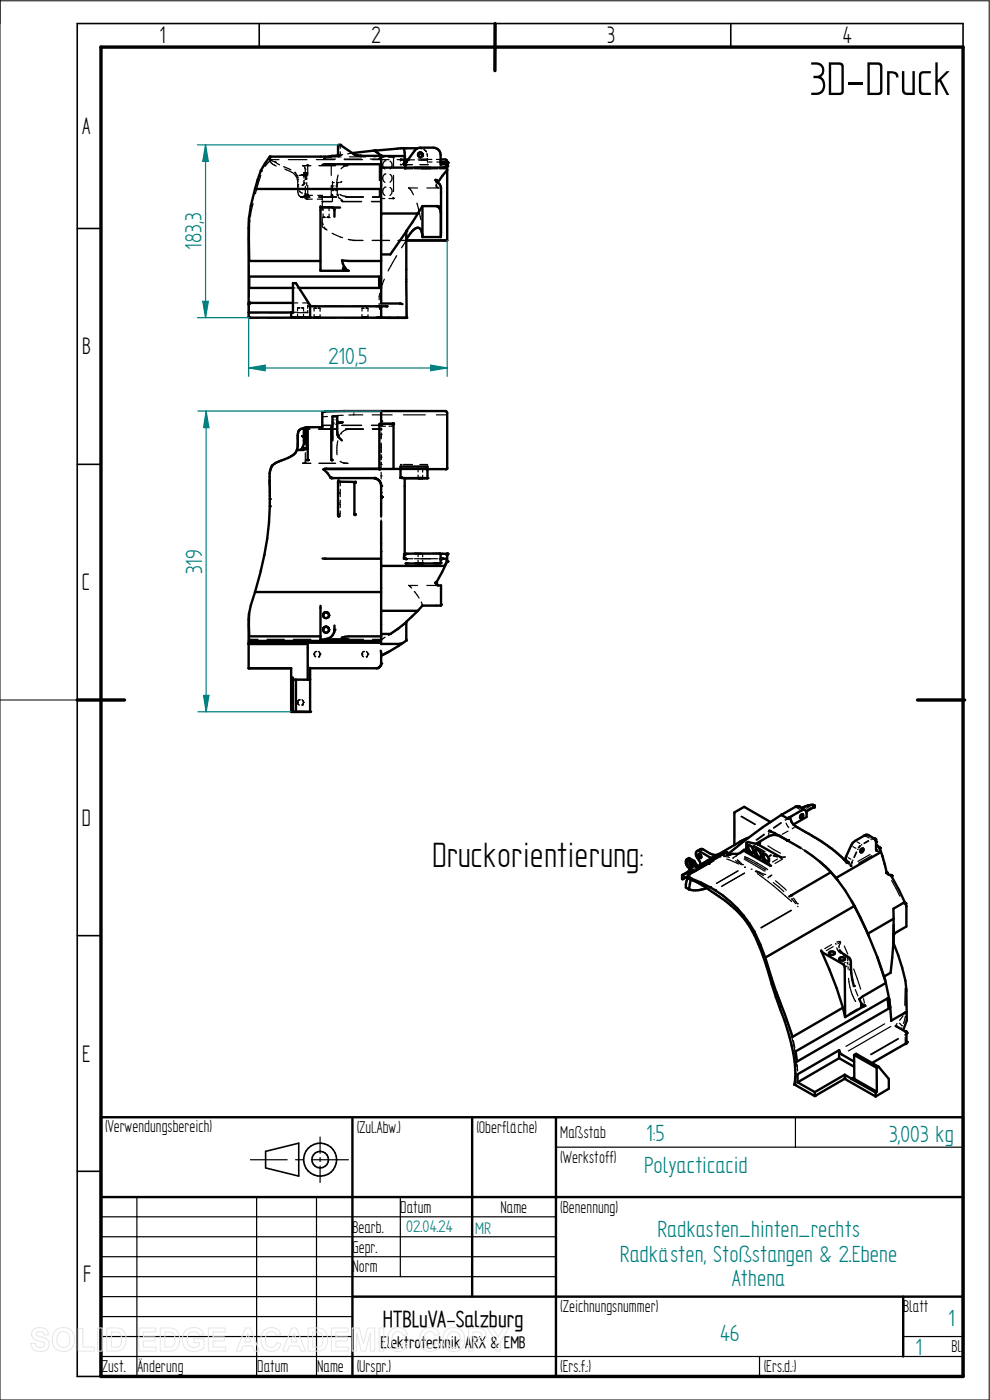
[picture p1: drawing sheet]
<svg xmlns="http://www.w3.org/2000/svg" width="210mm" height="297mm" viewBox="0 0 210 297" stroke-linecap="round" stroke-linejoin="round" font-family="sans-serif">
<defs><g id="words">
<text font-size="11.3" x="171.7" y="20.2">3D-Druck</text>
<text font-size="8.4" x="91.7" y="183.9">Druckorientierung:</text>
<g font-size="5.7">
<text x="33.8" y="9.2">1</text>
<text x="78.8" y="9.2">2</text>
<text x="128.8" y="9.2">3</text>
<text x="178.8" y="9.2">4</text>
<text x="17.4" y="28.4">A</text>
<text x="17.4" y="75.2">B</text>
<text x="17.4" y="125.2">C</text>
<text x="17.4" y="175.2">D</text>
<text x="17.4" y="225.2">E</text>
<text x="17.6" y="271.9">F</text>
</g>
<g font-size="5.6" fill="#008080">
<text x="42.8" y="53" transform="rotate(-90 42.8 53)">183,3</text>
<text x="69.7" y="77.2">210,5</text>
<text x="42.9" y="121.8" transform="rotate(-90 42.9 121.8)">319</text>
<text x="137.1" y="242">1:5</text>
<text x="188.6" y="242.2">3,003 kg</text>
<text x="136.7" y="248.8">Polyacticacid</text>
<text x="139.4" y="262.4">Radkasten_hinten_rechts</text>
<text x="131.5" y="267.6">Radkästen, Stoßstangen &amp; 2.Ebene</text>
<text x="155.3" y="272.9">Athena</text>
<text x="201.2" y="281.3">1</text>
<text x="152.7" y="284.6">46</text>
<text x="194.2" y="287.4">1</text>
</g>
<text font-size="5.5" x="81.2" y="281.5">HTBLuVA-Salzburg</text>
<g font-size="4.1">
<text x="22.3" y="240.2">(Verwendungsbereich)</text>
<text x="75.7" y="240.4">(Zul.Abw.)</text>
<text x="101.1" y="240.4">(Oberfläche)</text>
<text x="118.8" y="241.4">Maßstab</text>
<text x="118.8" y="246.7">(Werkstoff)</text>
<text x="84.9" y="257.3">Datum</text>
<text x="106.2" y="257.3">Name</text>
<text x="118.8" y="257.3">(Benennung)</text>
<text x="74.8" y="261.5">Bearb.</text>
<text x="74.8" y="265.7">Gepr.</text>
<text x="74.8" y="270">Norm</text>
<text x="118.8" y="278.4">(Zeichnungsnummer)</text>
<text x="191.6" y="278.4">Blatt</text>
<text x="201.8" y="286.9">Bl.</text>
<text x="21.6" y="291.1">Zust.</text>
<text x="29.2" y="291.1">Änderung</text>
<text x="54.6" y="291.1">Datum</text>
<text x="67.3" y="291.1">Name</text>
<text x="75.7" y="291.1">(Urspr.)</text>
<text x="118.8" y="291.1">(Ers.f.:)</text>
<text x="162" y="291.1">(Ers.d.:)</text>
</g>
<g font-size="4" fill="#008080">
<text x="86.2" y="261.5">02.04.24</text>
<text x="100.8" y="261.7">MR</text>
</g>
<text font-size="4" x="80.7" y="286">Elektrotechnik ARX &amp; EMB</text>
</g></defs>
<path d="M0 0v297h209.8v-296.8h-209.8M0 148.5h16.4" fill="none" stroke="#000" stroke-width=".21"/>
<g fill="none" stroke="#000" stroke-width=".34">
<path d="M55 5v5M105 5v5M155 5v5M204.3 10v-5h-187.9v287h5M16.4 48.5h5M16.4 98.5h5M16.4 148.5h5M16.4 198.5h5M16.4 248.5h5M56.3 244.3l7.1-1.8v7l-7.1-1.7z"/>
<circle cx="67.9" cy="246" r="3.5"/>
<circle cx="67.9" cy="246" r="1.76"/>
</g>
<path d="M21.4 10h182.9v282h-182.9zM105 5v10M16.4 148.5h10M194.6 148.5h10" fill="none" stroke="#000" stroke-width=".72"/>
<g fill="none" stroke="#000" stroke-width=".51">
<path d="M55.3 36.2l-1.2 3.9M71.7 33.1l-2.1 .1h-12.4l-1.9 3M71.8 33l-.8 .1M72.2 30.7l-.5 .2v2.2h.1M72.2 30.8l3.2 2.1M75.2 32.8l1.3 .3M75.5 32.9l1 .2h4.4M79.6 32l1.2 1M80.9 33.1v31.3h3.9l.6 .1M80.9 35.6h13.4M80.9 34.8h-12l-.5 .2M80.9 33.1h4.8l.2 .2"/>
<path d="M85.7 31.5l.2 .8v2.2M85.7 34.5v.2M85.9 33.9h.6M86.1 34.7l-.4 .1M86.2 34.4l-.4 .1M88.5 31.5h-3.5l-10.2 1M88.8 32.6l.5-.2 .4 .5M88.8 32.6l.2-.1-.3 .4zM89 32.5h.3l.4 .4-.4-.4M92.4 38.1l.1 .2M92.5 38.4l.1 .2a1.56 1.56 0 0 1 1 1.3l-.1 10.4M93.5 33.8h1l.4 .4v16.8h-8.7"/>
<path d="M93.5 34.5l.4 .3h.8M93.5 34.1l.1 .3M93.5 35v-2.1a1.55 1.55 0 0 0-1.6-1.6h-2.7l-.9 .3a9.6 9.6 0 0 0-2.3 3.5M93.6 34.4h1.1M93.6 34.4l1.1 .1M94.7 35l.1 .1M94.8 35.1l-.4 .4M94.8 35.1l.1 .2M94.9 36.1l-2 2.6M52.8 46.2l.1 9.2h15.1M52.8 46.2l-.1 21.1 .2 .1M54.1 40.1h26.8"/>
<path d="M54.1 40.1l-.9 3.5-.4 2.6M68 43.8v13.6h6M68 44h2.6l.4 .6v1.4M70.5 44h1.6M73 56.5v.3M73 56.5l-.3 .6M73 56.9l.2 .2M73.3 57.2l.5 .2M80.9 54h1.9l3.4-4.9 .1 18.3h-5.5v-2.4M80.9 45.3h7.7M80.9 55.4l-8.3-.2 .4 1.3M89.6 43.7v6.6h3.9"/>
<path d="M89.6 43.7h3M89.6 43.7l-3.4 5.3M89.6 49.9a1.53 1.53 0 0 0-.9-1.6l-.5 .1-.5 .4-1.5 2M92.8 43.8h.1M93 43.9l.3 .5 .2 .6v5.3M52.7 66.3h9.4v-6.2h.7l3 4.7v2.5h-4v-1M52.7 67.3l.1 .1M52.8 64.5l-.1 .1M52.9 67.4h33.3M52.9 64.3h9.2M62.1 61.1h-9.2v-2.4h27.5v2.4h-17M65.8 65h16.2"/>
<path d="M79.9 67.4h.9M63 95.5l.2-.8v-2.4l.1-.8a1.81 1.81 0 0 1 1.8-.9h3.3v-3.1l.6-.2 25.5-.1 .4 .4-.1 11.9h-4.1M63 95.5a3.5 3.5 0 0 1-2.5 1.9 4.6 4.6 0 0 0-2.9 1.6l-.4 1.5v6.9M64 95.3l-.3 .2M64.7 95.3l-.4 .2h-1.3M65 95.1h-.8l.3-.9v-2.8h.6v3.7M65.2 97.6l-.1 .1M65.2 90.6l.1 7M68.7 99.6l1.4 1.7M69.3 99.5h21.3M70.3 97.6l.2 .1M70.5 90.4l-.2 .4v6.8"/>
<path d="M71.6 92.2l-.1-3.9h-1v5.1M71.6 92.3l.1 .1M71.7 92.4l.8 1M72.3 89.6l-.5 .1M80.3 99.4l-11.5 .1M80.5 99.4v-9.4l2.9-.1 .1 .1v9.5M80.9 87.2v2.7M85 99.4l5.7 .1M90.6 99.5l.1 .1M57.2 107.4a68.3 68.3 0 0 1-3.1 18.2M68.4 118.5h12.5M70.2 101.4h9.1l.5 .1 .8 .6"/>
<path d="M71.8 109.5v.1M71.8 101.9l-.1 .3v7.1M75 102.2h-3.2l-.1 .1M75.2 102.4v6.7M75.2 109.2l.2 .1M75.4 102.2l-.1 .1M79.5 101.3v.2M79.6 101.5a1.54 1.54 0 0 1 1.3 1.5l-.1-.5M80.9 103.1v6.4M80.9 110.6v25.4M85 101.3v-2.3h5.7v2.5l-5.6-.1M85.7 117.7v.8l.3 .1"/>
<path d="M85.9 101.4v16.1l7.5-.1M86.5 119.5h-.4h7.3M88.1 119.5h1.5M91.9 119.5h1.5M93.5 119.4l-.1-1.9h1.5v1.6l-2.4 4.5 .1 .5M93.9 118.5h.8l.1 .7-.5 .9h-13.4M52.7 136.6h12.6v7.6M52.8 130.2l-.1 11.6h9.1v9.2h.3M52.8 130.2l.1 4.8h15.1M52.8 136.1v.1M52.9 136h27.5v.4h-27.5M54.1 125.6h26.8"/>
<path d="M54.1 125.6l-.9 2.8-.4 1.8M68 128.5v7.2h5.2M68.6 133.3l-.1 .3M68.6 133.3a.66 .66 0 0 1 1.1 0M68.6 133.3a.64 .64 0 0 0 .6 .9 .64 .64 0 0 0 .5-.9M68.6 133.3a.62 .62 0 0 1 .6-.4 .62 .62 0 0 1 .5 .4M68.6 130.2l-.1 .4M68.6 130.2a.62 .62 0 0 1 .6-.3 .62 .62 0 0 1 .5 .3M68.6 130.2a.63 .63 0 0 0 .6 .9 .63 .63 0 0 0 .5-.9M69.7 133.3l.1 .3M69.7 130.2l.1 .4M71 132.7v1.3"/>
<path d="M71 133.6a2.03 2.03 0 0 1-2 2M72.8 135.5l.2 .1-.3 .1M73.3 135.7h.7M80.8 138l.1 2.8-.1 .4-.2 .3M80.9 136.4v.2h3.9l.6-.2M80.9 129.6h7.7M80.9 135h-6.9l-1.4 .3M86.2 132l-3.4 2.5h-1.9M88.6 129.6l-2.4 2.3 .1 3.9-3.6 2.3-1.8 1 1.5-.8M92.4 123.6l.2 .5M92.6 124.1l1 .1-.1 4.3h-3.9l-1 1.1M61.8 143.8h.3v7.2h.7"/>
<path d="M61.8 151h4M62.1 144.2h3.7M62.8 144.2v6.8M65.8 141.7v9.3h-3M80.6 141.5l-.7 .3h-14.1M80.8 141.1l-.2 .4M158.6 179.4a1.14 1.14 0 0 1 1.1 1.6l-.2 .1a1.21 1.21 0 0 1-.9-1.7zM158.6 178.6l-.3 .3v1.6M158.7 178.6l2.1 .5 .2-.1M158.7 177.7l-1.4 .7-5 2.9M158.8 179.3a1.33 1.33 0 0 0 1 1.7M160.8 179.2l5 2.8"/>
<path d="M163.2 176.2l2.1 1.1M163.5 174.4l-5.6-3.2-2.1 1.1v7M165.3 177.3l1.7 1M165.3 177.3a2.6 2.6 0 0 0-2.2 .1l-2.7 1.6M165.4 177.3l1.6 1M165.8 172.9l1.2 .7M167 178.3l2.9 1.6M167.2 173.5l3.2-1.7a.67 .67 0 0 1 .7 .8v.7l-2.8 1.6M167.6 173.4l.3 1 .4 .5M168.3 174.9l.6 .5M168.7 171.2a87.6 87.6 0 0 0-14.3 10M168.9 175.3a44.9 44.9 0 0 1 10.2 7.1"/>
<path d="M169.4 171.1l-.7 .1M169.5 171.1l1.3 .8M169.8 173l.3-.2h.2a.55 .55 0 0 1-.5 .8l-.1-.2zM172.5 170.8l-1.1 .1-1.4 .5M172.6 171.3l-1.5 .9M172.6 170.9v.3M184.1 177.1l-.7 .1a5.6 5.6 0 0 0-3.9 4.5l-.4 .7M184.1 177.2l1.5 .8M185.6 178.1h.1M185.7 178.2l.1 .4M185.8 179.5l.2-.1 .6 .4 .2 1-9.5 5.5 .4 .4M185.8 179.1l.8 .8 1.5 5.3"/>
<path d="M185.8 178.6l.1 1.8M144.7 185.7v.8M145.3 186.2l-.6 .3M145.7 182.3a1.44 1.44 0 0 0 .6 2M145.7 182.3l.4-.3 1.1 .6 .5 .7 .6 .4M145.7 182.3h.1a2.08 2.08 0 0 1 1.4 1.2l.5 .6M145.9 182.6a1 1 0 0 1 .9 1.5 1 1 0 0 1-.9-1.5zM145.9 186.1l-.4 1.5v.7a4.9 4.9 0 0 0 4.4 .1M146 186.1l-.8 .1M146 186.4l.5 .2M146 185.9l-1.3 .5M146 185l-.5 .2"/>
<path d="M146 186l.8 .4M146 184.9l-1.1 .6M146.2 184.7v.1M146.3 184.4h.1M146.4 182.8a.67 .67 0 0 0 .5 .7v.1a.58 .58 0 0 1-.6-.8h.2M146.5 186.6l.3 .1M146.6 186.6l-.4 2M146.8 186.7a21.9 21.9 0 0 1 5 3 20.9 20.9 0 0 1 9.4 11.4l4.3 13.1a38.6 38.6 0 0 1 3.2 14.3l-.2 1.5 4.3 2.5 6.4-3.6M146.8 186.4v.3M146.8 186.4l3.8 1.8M147.3 184.9l-2.5 .7M147.9 180.6a1.2 1.2 0 0 0 .3 1.7l.4 .8v.4"/>
<path d="M147.9 180.6h.6l2.2 1.3 .5 .1-1.1 .5M147.9 180.6l.9-.5a7 7 0 0 0 2.9 1.3l.9-.2M147.9 184.3l-.1 .3M148.2 181.2l.1-.1a.58 .58 0 0 1 .4 .9 .58 .58 0 0 1-.5-.8zM148.2 183.7l2.6-1.5 3.3-1.4-3.8 2.2-1.8 .7M148.3 183.7h.2M148.4 184l-.1 .3M148.5 183.7l-.6 .4M150.2 183.2l-4.2 2.4v.7M150.6 188.2a24.8 24.8 0 0 1 11.7 15M154.4 181.2l-.1 .1M158.1 180.6l5.5 3.1"/>
<path d="M158.3 180.2l-1.8 .9h-1.1l-1.1 .3M160.2 180.3a1.18 1.18 0 0 1 1.2 1.6l-.2 .2a1.26 1.26 0 0 1-1-1.8zM160.4 180.2a1.37 1.37 0 0 0 1 1.7M161.9 181.2a1.11 1.11 0 0 1 1 .6 1.11 1.11 0 0 1-.1 1.2 1.24 1.24 0 0 1-.9-1.8zM162.1 181.1a1.35 1.35 0 0 0 .9 1.7M170.7 180.4l3.2 2.4M173.9 182.8l1.8 1.6 1.6 1.8M173.9 182.8l2.4 2.2M176.3 185l-8.9 5.2M176.3 185l1.4 1.7M177.7 186.7l1.6 2.2 1.4 2.4M179.2 182.5l.5 .6 .3-.3"/>
<path d="M180.7 191.3l3.4 6.8M180.7 191.3l.6 .9M181.3 192.2l2.9 6.1M181.3 192.2l-19 11M182.7 180.1l.4-.1a.51 .51 0 0 1 0 .6 .51 .51 0 0 1-.6 .2v-.5zM184.1 198.1l.1 .2M184.2 198.4l1.9 4.7M188 185.1l.8 .5M189.1 185.9l3.1 6M189.6 194.9l-5.5 3.2M189.6 194.9l-.1 5.2M189.6 197.4l-.1 2.7"/>
<path d="M191.6 191.6l-2.1 1.2 .1 2.1M191.9 191.6h.1M192.1 191.7l.2 .5v4.4l-2.7 1.5M162.3 203.2l2.4 7.3M164.7 210.5l3.4 9.5 10.7-6.2M164.7 210.5l.8 2.3M175.9 202.1a.76 .76 0 0 1 1.2 .1 .76 .76 0 0 1-1.2 0zM178.1 203.3a.76 .76 0 0 1 1.2 .2 .76 .76 0 0 1-1.3 0zM178.1 201.6l.5 .5 .6 .5a1.98 1.98 0 0 1 1.3 2.5l.3 2.8 .3 1.3M178.8 213.8l-1.3-4.1-3.3-8 .3 .4 4.3 2.4 .4 .4 .1 10.9M178.8 213.8l.5 2M182.8 212.9v.2"/>
<path d="M182.8 212.9l-.1 .7M182.9 213.3v.1M183 213.4h.1M183.4 213.4h-.2M183.4 213.4l-4.1 2.4M186.1 203.1l1.4 4.1M186.1 203.1l1.7 4.9M187.5 207.2l.3 .8M187.8 208l.1 .5M187.9 208.5a39.9 39.9 0 0 1 1.2 8l3-1.7M187.9 208.5l-4.9 2.9-.7 .6 .5 .9M189.5 200l-.6 6.4-1.4 .8"/>
<path d="M189.5 200a31.1 31.1 0 0 1 2.9 16.5l-.8 2.1M190 217.7l2 1.1M192 218.8l.1 .1M192.2 219l.1 .1M192.3 219.2v1.8M21.4 237h182.9v55h-182.9zM74.8 237v55M100.2 237v38.1M117.9 237v55M168.8 223.1l19.5-11.3 .3 2.2-19.5 11.2zM169.2 229.6l3.6 2.1M172.8 231.7v.8"/>
<path d="M178 222.8l-8.8 5.1v1.7M178 222.8l.3 .7 2.9 1.7M178 222.8v1.7M178 224.5l-8.8 5.1M178 224.5l3.2 1.8M179.2 228.9l6.6 3.7M179.2 228v.8M179.2 228l-6.4 3.7M181.2 223.8v5l-.3-.1-.3 .2-1.4-.9M181.2 223.8l.4-.2 4.8 2.7M181.2 223.8l4.8 2.7M185.8 231.8v.8"/>
<path d="M186 226.5v5.1M186 231.6l-5.1-2.9-.3 .2 5.2 2.9M186 231.6l-.2 .2M186.4 226.3l2.2 2.6v2.1l-2.8 1.6M186.4 226.3l-.4 .2M192 221.5l-7 4M192.2 221.4h-.1M192.2 221.2v.1M192.3 221.1v.1M21.4 254h182.9M74.8 275.1h129.5M191.6 275.1v12.7"/>
<circle cx="89.2" cy="32.8" r=".48"/>
</g>
<g fill="none" stroke="#000" stroke-width=".25">
<path d="M55.3 37.2l-1.1 3.9M57.2 34h.1M57.2 33.9h.1M57.2 33.4h.1M57.2 33.5h.1M57.2 33.6h.1M57.2 33.7h.1M57.2 33.9h2M57.2 33.7a1.72 1.72 0 0 0 1.4 1.5M57.2 34.2l-1 1.1M57.2 33.7l.1 .1M57.2 34.1h.1"/>
<path d="M57.2 34.2h.1M57.2 33.2h.1M57.2 33.3h.1M57.2 33.3v.2M57.2 33.8v.3M57.4 34l.2 .1M57.7 34.2h.2M58 34.2l.2 .1M58.2 34.3h.1M58.3 34.4h.1M58.5 34.5l.8 .5M60.2 35.3l1.5 .7"/>
<path d="M60.4 35.9a3.4 3.4 0 0 1 2.7 2.1v.2M61.2 33.9h3.9M62.5 36.6h.1M62.5 36.6l.5 .6M63 37.2h.2M63 37.2l.1 .3M63.1 37.6h.1M63.2 39.2h.1M63.2 38h.1M63.2 39.5h.1M63.2 39.5v.5M63.2 38v.7"/>
<path d="M63.2 38.9v.1M63.2 39.2v.4M63.2 40v.6a1.41 1.41 0 0 0 .6 1.2M63.5 37.2h.4M63.8 37.2h-.1M64 37.1h.1M64 37.1h-.1M64.1 37h.1M64.1 39.3h.1M64.2 35.1h1.8M64.2 39.3h-.1M64.2 37.2h.2"/>
<path d="M64.2 37v.1M64.2 37.2h.1M64.3 35.1h.1M64.3 37.2h.1M64.3 39.2h.1M64.3 37.3h.1M64.3 39.1v.1M64.3 39.1h.1M64.4 35.2h.1M64.4 39h.1M64.4 37.3h.1M64.4 37.3h.2"/>
<path d="M64.5 37.3h.1M64.5 38.8h.1M64.5 38.9h.1M64.5 36.7h.1M64.5 36.8h.1M64.5 36.8v.2h-.4M64.5 37.2v.6M64.5 38.3v.5M64.5 36.6h.1M64.5 36.7l.1 .1M64.6 38.3l-.1 .1M64.6 35.4l.1 .5"/>
<path d="M64.6 37h.4M64.7 37.1h.1M64.7 37.1h-.1M64.7 35.9h.1M64.8 37h.1M64.8 36.2v1.7M64.8 39.5v1.7M64.9 37h.1M64.9 38h.1M64.9 37.3h.2v.8M64.9 36.6h.2M64.9 37v.3"/>
<path d="M64.9 37.7v.3M64.9 38l-.2 .1M65 37h.1M65 38h.1M65.1 36.8h.1M65.1 36.7h.1M65.1 36.6h.1M65.1 37h.1M65.1 37v.2M65.1 38.7v.7M65.1 34.9h.1M65.2 35h.1"/>
<path d="M65.2 35.1h.1M65.3 35.2h.1M65.3 35.2v2M65.3 39.3v2.1M67.1 33.9h3.9M67.6 35.1h3.6M68.7 33.7h.1M68.7 33.7h.2M69.1 33.7h2.1M69.2 33.5l-.5 .2M70.1 33.3l-.4 .1M70.1 33.3h.2"/>
<path d="M70.3 35.1h.1M70.3 35.2v2M70.3 39.3v2.1M70.3 35h.1M70.4 33.2l-.3 .1M70.5 34.9h-.1M70.5 38.5v1.3M70.5 33.3h1.8M70.5 38.7h.4M70.5 39.5h.4M71 33.1h-.3M71.2 39.5h.3"/>
<path d="M71.4 38.7h.5M71.5 38.7v.8M71.7 33.2h.1M71.7 37.1l-.2 1.6v1.2M71.7 33.1v.1M71.7 32.9h.1M71.7 30.9h.2M71.8 33.2h.1M72 32.9h.2M72.1 30.9h.1v.6M72.2 32.9h.1M72.2 32.2v.7"/>
<path d="M72.2 38.7h.1M72.2 38.7h-.1M72.5 38.5l-.1 .1M72.7 32.8l-.9 .2M72.9 35.1h.9M73 33.9h3.9M73 33.7h3.7M73.6 35.1h.1M73.6 35.1l-.7 .2-.6 .5M74.1 33.3h3.5M74.8 32.5l-1.1 .1M75.2 32.8v.1"/>
<path d="M75.2 32.9h.2M75.2 32.9h.1M75.2 32.8h.1M75.3 32.9h.1M75.4 33.1h.1M75.7 33l.5 .1M76.5 33.2h.2M78.5 33.7h1.8M79 33.9h3.5M79.8 33.2l-.5 .1M80.4 33.7h.1M80.4 33.6h.1"/>
<path d="M80.5 33.5h.1M80.5 33.6h.1M80.5 34.9v3.4M80.5 33.4h.1M80.6 33.4h.8M80.8 33.1h.1M80.9 33.1h.1M80.9 33.1v.3M80.9 33.6v.2M80.9 33.1l-.5 .1M80.9 33.1h1.1M81.7 34.1h.1"/>
<path d="M81.7 36.9h.1M81.7 39.7h.1M81.7 34.1a1.02 1.02 0 0 0 0 1.8M81.7 36.9a1.05 1.05 0 0 0 0 1.8M81.7 39.7a1.05 1.05 0 0 0 0 1.8M82.4 33.4h1M82.7 34.2a.93 .93 0 0 1 0 1.6M82.7 37a.96 .96 0 0 1 0 1.7M82.7 39.8a.96 .96 0 0 1 0 1.6M83.2 33.1h1.5M83.4 33.4h.1M83.5 33.5v1.9"/>
<path d="M83.5 37.2v3.4M84.2 33.9h1.7M85 33.9h.1M85 33.8h.1M85 34.9h.1M85 34h.1M85 31.5h.1M85 34.9h.2M85 33.8v.3M85 34.8v.1M85 34h1.9M85 33.7h1.8"/>
<path d="M85.2 33.1h.5M85.6 34.9h1.9M85.7 33.1h.1M85.8 34.5h.1M85.8 33.1h.1M85.8 33.2h.1M85.9 35.8h.1M85.9 35.4h.1M85.9 35.6h.1M85.9 34.5h.1M85.9 34.6h.1M85.9 33.3h.1"/>
<path d="M85.9 35.8h1.7M85.9 34.6v.4M85.9 35.2v.2M85.9 35.7v.1M85.9 35.4h.2M86 35v.1M86.1 34.6v.2M86.2 34.4v.1M86.2 34.4h.1M86.3 34.3l-.1 .1M86.4 31.5l-1.4 .1M86.4 34v.1"/>
<path d="M86.5 33.9h1.4M86.7 39.9h1.9M86.7 39.9l.6 .7 .4 .7M87.8 31.5h1.7M87.9 35.8h4.9M87.9 35.4h3.5M88.1 31.8l-.1 .2M88.5 31.5h.2M88.7 32.9h.1M88.7 33h.1M88.7 32.9l.1 .2M88.7 32.9v.1"/>
<path d="M88.7 33l.1 .2M88.7 31.4l-.4 .2M88.7 33.7h2M88.8 34h1.9M88.9 31.5h.6M89 33.4h.2M89 33.4l.2 .1M89 33.3h.1M89.1 34.9h1.6M89.2 31.3l-.2 .1M89.3 33.9h1.4M89.4 33.2l-.4 .1"/>
<path d="M89.5 33.4h-.3M89.6 33.1h.1M89.6 33.2h.1M89.6 33.1l.1-.2-.1 .3M89.7 32.9h.1M89.7 33h.1M89.7 32.9l-.1 .2M89.9 31.7h.1M90 31.7v.1M90 31.7l.5 .6M90.6 32.6l.1 .6M90.7 34.9h.1"/>
<path d="M90.7 33.6v.4M90.7 34.2v.2h1M90.7 34.8v.1M90.7 33.8h.9M91.9 31.3l.5 .1M92.5 38.3h.1M92.5 38.5v.3M92.5 38.4h.1M92.5 38.5h.1M92.5 39.5h.1M92.5 39.7v.2h-1.9M92.5 39.1v.4"/>
<path d="M92.6 39.6v.1M92.6 33.8h.9M92.6 39.7h.1M92.6 39.1l-.1 .2M92.7 39.8h.1M92.7 34.4h.9M92.8 31.6l.5 .5M92.8 39.9h.3M92.9 39.9h.1M92.9 38.7l-.1 .2M93.2 35.8h1.7M93.2 35.4h1.7"/>
<path d="M93.3 39.9h.3M93.4 32.5l.1 .4M52.7 52.3h.2M52.8 49.2l-.1 .8M52.9 47.5v1.2M52.9 49.8v1.6M52.9 51.9v.9M52.9 53.3v1.6M52.9 56.3v2.5M52.9 47.5l-.1 .9M53 46.8l-.1 .7M53.7 43.1l-.6 2.8"/>
<path d="M63.4 40.5l.8 .5M63.8 41.8h.1M63.8 41.8h1.9M63.9 41.8h1.8M63.9 41.8l.3 .2M64.2 41.7h.1M64.4 41.7h-.1M64.5 41.6h.1M64.6 41.6h.1M64.6 41.5h.1M64.7 41.4h.1M64.7 41.1h.1"/>
<path d="M64.7 41.1l.4 .1v.3M64.7 42.1l.4 .1M64.8 41.2h.1M65.1 42.2h.1M65.1 41.9v.3M65.1 41.3h.1M65.2 41.4h.1M65.2 41.3h.1M65.2 42.2h.1M65.2 41.4h1.1M65.2 42.2h1.1M67.3 42.2h1.1"/>
<path d="M67.4 41.4h1v.3M67.6 41.8h3.8M68 44h1.8M68.4 42.8h.1M68.4 47.2l.2 .5M68.4 42.8h2M68.4 46.4v1.7l1 .7M68.4 42v.4M68.4 42.6v1.9M68.5 46.1h.1M68.5 46.1h.5M68.5 45.4v.7"/>
<path d="M68.6 46.1h.4M68.8 48.2l.2 .4M69 44h-.5v.7M69 48.6h.1M69.4 44h.4v.7M69.5 46.1h.1M69.5 44h.1M69.5 46.1h.3M69.7 46.1h.1M69.8 46.1h.1M69.8 45.4v.7h-.4M70.3 41.4h.1"/>
<path d="M70.4 41.5h.1M70.4 44h.1M70.4 49.5l2.3 .9M70.5 41.2v1.4M70.5 40.4h.3M70.7 44.1h.1M70.7 44.1l.1 .1M70.8 44h1.3M70.9 44.3h.1M71 44.4h.1M71.2 40.4h.3l.1 1M71.5 41.2h.1"/>
<path d="M71.6 41.4h.1M71.6 41.5h.1M71.8 41.7l.3 .4M72.1 42.1h.1M72.1 41.2l.7 .4 .7 .1M72.3 42.4h.1M72.3 42.5h.1M72.4 42.5h.1M72.5 42.5h.1M72.5 42.8h4.2M73.3 41.8h3.7M73.3 41.8h3.8"/>
<path d="M73.7 41.7h.1M73.9 50.8l1.2 .2h1.9M74.2 50.8l.2 .1M74.8 51h.3M75.1 51h.1M78.8 42.8h2.1M79 51h3.6M79 41.8h1.9M80.5 40.1v1.7M80.9 42.1h.7M81.5 59.2l-.8 2.4M82.5 42.1h.8"/>
<path d="M83.3 42.1h.1M83.4 42.1h.1M83.9 52.4l-1.1 1.6M84.2 54.2l-1.9 3.3M84.5 51h1.7l-1 1.6M86.2 49.2l-1.2 1.6M86.2 59.8v2.5M88.4 43.1l.9 3.5M89.5 48.5l.1 1.8M52.7 66.3h2.1M52.8 67.4h.1M52.8 67.4h1.9"/>
<path d="M52.9 60.2v2.7M52.9 64.3v2M52.9 66.9v.5M56.5 67.4h3.8M56.9 66.3h4.1M61.8 66.3h.1M62 67.4h4M62 66.3h.1M62.1 66.3h.1M62.1 61.1h.5M62.1 64.3h1.1M62.1 66.3h1.1"/>
<path d="M62.1 60.2h.3M62.6 60.2h.2M62.8 60.2l1 1.5M62.8 60.1v.1M63 61.1h.4M63.1 66.6v.7M63.5 65.3h.1M63.5 65.3h-.4v.6M64 65.3h.4v.7M64.2 64.3h1.1v.1M64.3 66.3h1M64.4 66.7v.6"/>
<path d="M64.8 63.3l1 1.5M65.3 65h1.8M65.3 64.7v.7M65.3 65.9v.4h-2.1M65.3 64.9h.1M65.7 64.9h.1M66.6 66.7v.7M67 65.4h.1M67 65.4h-.3M67.1 65.4h-.5v.6M67.5 65.4h.3M67.5 65.4h.4v.6"/>
<path d="M67.6 67.4h3.9M67.9 66.8v.6M69 65h3.7M73.1 67.4h4M74.6 65h3.6M76.8 66.7v.7M77.2 65.4h-.3M77.2 65.4h-.4v.6M77.6 65.4h.4M77.7 65.4h.1M77.7 65.4h.4v.6M78.1 66.8v.6"/>
<path d="M78.6 67.4h2.3M80.1 65h1.9M80.4 67.4h.1M80.4 64.4l.2 1.3M80.6 62.2l-.2 1.4M80.7 66.3l.2 .5M80.8 65h.1M80.9 67.4h.1M80.9 65.1h.1M80.9 67.3v.1M86.2 64.9v2.5M63.8 91.1h1.9"/>
<path d="M63.9 91h1.8M64.2 91.1h.1M64.2 98.3h1.8M64.3 98.3h.1M64.3 91.1l.2 .2M64.3 92.6h.3M64.4 98.3h.1M64.5 91.7l.1 .2M64.5 91.4h.1M64.6 93.3l-.1 .1M64.6 98.2h.1M64.6 98.2h-.1"/>
<path d="M64.6 98.1h.1M64.6 91.7h.1M64.6 91.7l.1 .3M64.7 98.1h.1M64.7 92.1h.1M64.8 92.4h.1M64.8 92.4v1.9M64.8 96.1v1.8M64.8 92l.1 .1M64.8 92.6h.3M64.9 93h.1M64.9 92.1v.3"/>
<path d="M64.9 92.8v.2M64.9 92.1h.1M64.9 93l-.2 .2M65 93h.1M65.1 92.1h.1M67.6 91.1h3.8M67.6 91h3.8M67.6 98.3h3.6M68.4 90.3h2M69.3 99.5h1.9M69.5 88.3l-1.1 .1M70.5 89.1h.4"/>
<path d="M70.5 90h.3M70.5 89.7h.5M71.2 90h.3M71.2 89.1h.3M71.5 89.7h.4M71.7 93.5l-.2 1.5v1.5M72.1 97.9l.5 .2 1 .2M72.3 92h.1M72.5 90.3h4.2M72.8 88.1l-2.1 .1M72.9 98.3h.9M73.1 99.5h3.6"/>
<path d="M73.1 87.2h.6M73.3 91h3.7M73.3 91.1h3.8M73.5 91.2a1.76 1.76 0 0 0-1.2 .8M73.6 98.3h.1M73.8 91.1h-.1M74.4 87.2h2.6M75.1 88h1.9M75.1 87.8v.2M75.1 88l-1.1 .1M75.1 87.2v.2M78.6 99.5h1.9"/>
<path d="M78.8 90.3h2.1M79 88h4.2M79 91h1.9M79 87.2h4.1M79 91.1h1.9M80.4 99.5h.1M80.5 99.5h.1M80.5 99.4v.1M80.6 99.5h.1M80.6 99.5h.9M80.9 90.3h.1M80.9 91.1h.1"/>
<path d="M80.9 90.4h.1M80.9 92.1h.1M80.9 97h.1M80.9 98.6h.1M80.9 89.2v.1M80.9 89.9v.1M80.9 90.1v.2M80.9 90.4v.2M80.9 90.8v.6M80.9 91.8v1.3M80.9 94v1.2M80.9 95.3v.7"/>
<path d="M80.9 96.5v1M80.9 98v1.4M81.2 90.3v.1h.6M81.2 89.9v.1M82.5 99.5h3.4M83.2 90.3v.1h-.7M83.2 89.9v.2M83.5 99.4h.1M83.6 99.5h.1M85.2 98.6h-.2M85.4 87.2h4.6M85.6 98.6h1.9"/>
<path d="M85.6 88h4.6M88.3 99.5l2.4 .1M88.7 99.5h.1M88.7 99.5v.6M89.1 98.6h1.6M89.4 99.5h.1M89.7 99.5v.7M90.7 99.6h.1M92.2 87.2h2.3M92.6 88h2.3M71.7 104.4h.1M71.7 102.4h.2"/>
<path d="M71.7 106.7h.1M71.7 104.7h.2M71.7 109.1h.1M71.7 107h.2M71.8 102.3h.1M71.8 102.2h.1M71.8 102.2h1.1M72.1 102.4h.1v.7M72.1 104.7h.1v.7M72.1 107h.1v.7M72.2 103.8v.6h-.2M72.2 106.1v.6h-.2"/>
<path d="M72.2 108.4v.7h-.2M74 102.2h1M80.9 101h.1M80.9 104.5h.1M80.9 105.2h.1M80.9 117h.1M80.9 100.2v1.4M80.9 102.3v.7M80.9 109.5v.4M80.9 110.3v.3M85 101.3v.2h.3M85.6 101.5h.3"/>
<path d="M85.9 117.9v.3M85.9 118.4v.1h1.7M86.1 117.5h-.2v.1M87.9 118.5h4.9M87.9 117.5h3.5M88.7 100.8v.6M88.7 117.4v.7M88.7 118.8v.7M88.7 117.4h.3M88.7 117.4l.1 .1M89 117.4h.1M89.3 117.4h.3"/>
<path d="M89.6 117.4h.1M89.6 117.4l-.1 .1M89.7 100.8v.6M89.7 117.4v.8M89.7 118.9v.6M93.2 118.5h1.7M93.2 117.5h1.7M93.4 117.5h.1M52.7 132.8h.2M52.7 136h.2M52.8 135.7h.1M52.8 135.6h.1"/>
<path d="M52.8 135.9l1.9 .1M52.8 135.6v.2M52.9 136h.1M52.9 135.6h.1M52.9 130v.6M52.9 131.4v.8M52.9 132.5v.4M52.9 133.2v.6M52.9 134.4v.7M52.9 135.5v.4M52.9 135.6h1.8M56.5 136h3.7"/>
<path d="M56.6 135.6h3.7M62 136h3.7M62.2 135.6h3.8M66.6 138.8h.1M66.6 138.8l.1 .3M66.7 139.1l.3 .2M66.7 139.1l.3 .3M67 138.2h.1M67 138.2l-.4 .6M67.6 136h3.6M67.6 139.3h.1M67.6 139.4h.1"/>
<path d="M67.6 138.2l.3 .6M67.8 139.1l-.2 .2M67.8 139.1l-.2 .3M67.9 135.6h3.6M67.9 138.8h.1M67.9 138.8l-.1 .3M68.5 133.6h.1M68.5 130.5h.1M68.5 133.6l.1 .3M68.5 130.6l.1 .3M68.9 134.2h.6M68.9 131.1h.6"/>
<path d="M69.7 133.9h.1M69.7 130.9h.1M69.8 133.6h.1M69.8 130.6h.1M69.8 133.6l-.1 .3M69.8 130.6l-.1 .3M73.1 136h3.7M76.8 138.8h.1M76.8 138.8l.1 .3M76.9 139.1l.2 .2M76.9 139.1l.2 .3M77.1 138.2h.1"/>
<path d="M77.1 138.2l-.3 .6M77.1 135.6l-5.1 .1M77.7 139.3h.1M77.7 139.4h.1M77.7 138.2l.4 .6M78 139.1l-.3 .2M78 139.1l-.3 .3M78.1 138.8h.1M78.1 138.8l-.1 .3M78.6 136h1.8M79 135.6h1.9M80.5 135.9l-.1 .1"/>
<path d="M80.6 135.8l-.2 .2M80.9 136v.1M80.9 136.2v.2M80.9 135.7l-.2 .1M80.9 135.7l-.1 .1M80.9 139.1h-.1M81.4 135.4l-1 .6M81.7 135.2l-.8 .5M82.7 134.6h.1M84.3 133.6h.1M84.3 133.6l-1.9 1.2M84.5 133.3l-1.8 1.3"/>
<path d="M85 132.9l-1.1 .8M85.6 132.4l.6-.4-.9 .6M86.2 132.1l-.9 .7M86.7 124.2h1.9M86.7 124.2h.1M86.9 124.3h.1M86.9 124.3l.4 .5M87.9 125.5l1 1.4M89.4 127.7l.2 .8M92.5 123.8v.1M92.5 124.1v.1h-1.9M92.6 124l.1 .1"/>
<path d="M92.8 124.2h.3M93.3 124.2h.3M52.7 141.8h.1M52.8 141.7h.1M61.8 141.7v.1M62.1 144.2h1.1M63.1 149h.1M63.1 149l.4 .6M63.5 148.5h.1M63.5 148.5l-.4 .5M64.1 149.6h.1M64.1 148.5l.3 .5z"/>
<path d="M64.3 144.2h1M64.4 149h.1M64.4 149l-.3 .6M65.3 144.2h.1M65.7 144.2h.1M155.8 172.4h.1M155.8 174.1v3.6M155.8 172.3v.2M157.2 173.2l2.9 1.7M157.3 173.1l3 1.8M157.4 171.5l-1 .5M157.8 171.2h.1"/>
<path d="M157.9 171.2h.1M158.3 178.9h.1M158.3 179.4v.7M158.3 177.8l-1.6 .8M158.4 178.8h.1M158.6 178.6h.1M158.7 178.6h.1M158.7 178.6l-.4 .3M159.2 178.8l.9 .2M159.3 172l2.8 1.6M159.6 179.6l2.3 1.4M159.6 179.5l2.4 1.3"/>
<path d="M159.9 179.4l2.3 1.3M159.9 179.4l2.4 1.3M160.7 179.1h.1M161 179.1h.1M161.3 178.8l-.3 .3M161.3 178.7l-.3 .2M161.4 178.7l-.2 .2M162.1 177l-1.7 1.2M162.2 177.1l-1.7 1.2M162.9 179.5l2.7 1.5M163.1 176.7v.5M163.2 176.2l-.2 .2 .3-.1"/>
<path d="M164.4 173.8a90.1 90.1 0 0 0-8.9 6.5M165.3 177.3h.1M165.7 174.5l-1.6 1.1M165.7 174.6l-1.6 1.1M166.5 173.9l.1 .1M166.8 174.6l.5 1M166.9 173.7l-.2 .1M167.2 176.3l-1.3 .7M167.2 173.6l-.4 .3M167.7 174l.6 1M167.8 173.3l-.3 .1M168 171.7l-1.5 .8"/>
<path d="M168.5 175.6l-.4 .2M168.7 171.2h.1M168.9 175.3l-.2 .1M169.1 171.4l.6 .3M169.3 171.1h-.3M170.1 176.1h.1M170.1 176.1a39.8 39.8 0 0 1 8.4 5.8M171.6 170.9l-1 .3M171.8 171l-.7 .5M172 171.3l-.7 .4M172.3 170.8h.1M172.4 170.9v.1"/>
<path d="M172.5 171.1h.1M172.6 171.2h.1M172.6 171.1h.1M172.6 171.2v.1M172.6 171.1v.1M180.6 179.4h.1M180.9 179.6l.7 .4M181.1 178.6l-.3 .5M181.4 178.4h.1M181.8 178.6l.6 .3M182.5 179.4l-.4 .4M182.5 179.5l-.3 .4"/>
<path d="M182.8 179.2v.1M182.9 177.5l-1 .6M183.4 177.2h.1M183.8 177.5l.6 .3M183.9 177.1l-.3 .1M184.2 178.3l-.9 .6M184.3 178.4l-1 .6M184.7 178l.1 .1M185.1 178h.1M185.1 178h.3l.3 .3M185.3 177.9h-.3M185.8 179.1v.8"/>
<path d="M185.8 178.6h.1M185.8 179.2l.2 .2M145.5 185.3h-.2M145.6 185.2h-.1M145.8 185.1l-.1 .1M146 185h.1M146.1 182.2h-.2M147.2 183.9l-.6 .3M147.2 182.7l-.2 .1M147.2 182.8l-.2 .1M147.2 184.9l-1 .2M147.3 184.3l-.8 .4"/>
<path d="M147.4 183l-.2 .1M147.4 184.5l-1 .4M148.3 184.1l-.3 .1M148.5 183.7h.1M148.8 183.4l-.3 .2M148.9 180.3l-.3 .2M149.1 183.5h.1M149.2 183.8l-2.1 1.2M149.6 183.5l-.8 .3M150 183.1l-.9 .4M150.3 183.1h.1M151.3 182.6l-3.9 2.3"/>
<path d="M151.4 181.5l-.4 .3M151.5 182.6l-4.2 2.4M151.8 182l-1.8 .9M152.2 181.4l-.6 .4M152.7 181.8h.2M153.2 181.4l-1.9 1.1M153.5 181.5h1.5M153.5 181.7l1.2 .2M154.2 182.2l2.5 1.1M154.3 181.3v.1M155.6 181.9l-.2 .2M155.7 181.9l-.2 .2"/>
<path d="M155.7 181.8h.1M156 182.6l1.3 .9M156.3 181.5l-.3 .2M156.3 181.6l-.3 .1M156.4 181.4h.1M156.4 182.4l1.1 1M156.5 184.7l-4.5 2.7 4.5-2.6M157.5 183.4h.1M157.9 180.1l-.9 .7M157.9 182.2l4.4 2.6M157.9 184h.1M157.9 180.2l-.6 .5"/>
<path d="M157.9 185.2l-4.8 2.8 4.8-2.7M157.9 181.7l1.8 .8 3.2 2M157.9 182l4.6 2.6M158.3 180.5h.1M158.3 180.5l-.2 .1h.2M158.4 180.5l-.2 .3M159.3 184.4h.1M160.2 184.9l1.8 .9M160.4 184.7l1.8 .8M160.7 185.3l3.4 2.7 3.8 3.3M162.2 185.5h.1M163.1 186.1l-.2 .1 .2-.1"/>
<path d="M163.2 182v.8M163.2 183.2h.1M163.2 183.3v.2M163.2 186h.1M163.2 181.5v.2h.1M163.2 181.5l.1 .2M163.3 182.1v.7M163.4 183.4l.1 .2M163.4 181.4h.1M163.4 181.4l-.2 .1M163.4 181.4l.1 .1M163.5 181.4v.1"/>
<path d="M163.5 181.5l-.2 .2M163.6 185.8l-.2 .1M163.6 185.7l-.2 .1M163.7 185.6v.1M164 187.2l2.3 1.9M164 181.5l1 .2M164 181.6l.9 .2M164.5 186.9l2.3 1.9M164.9 182.2l-1 .7M165.6 181.9l.1 .1M165.7 181.9l-.3-.1 .1 .1M165.9 181.8h.7l-.5 .1"/>
<path d="M166 182.2l-1.6 1M167.9 193.1l-6.5 3.7M167.9 193.2l-6.4 3.7M167.9 190.7h.1M167.9 190.7l.9 1M168.3 190.5l.9 1.2M169.2 191.7h.1M169.2 192.3l.1 .1M170.1 180l.3 .3M178.3 199.8l-.8 .1M178.4 199.9l-.6 .3M179.3 182.3h.1"/>
<path d="M179.3 182.2h.1M179.3 182.3l.1-.2 .1 .1-.1 .2M179.3 182.3l.1 .1M179.3 182.1h.1M179.4 182.4l-.2 .1M179.5 181.7h.1M179.5 181.9l-.1 .1M179.5 182.5l.2 .3M179.7 182.4l.2 .3M179.8 183h.1M179.9 181.9l.6 .4M180 183.2l.2 .3"/>
<path d="M180.2 183l.2 .3M180.3 180l-.5 1.1M180.4 183.8l.2 .1M180.5 183.5h.1M180.5 183.5l-.2 .2M180.6 183.6l.1 .2M180.7 183.6v.2M180.8 182.7l-.2 .5M180.8 182.8l-.1 .5M180.8 182.5h.2M181.7 180.7l-.6 1.2M181.7 180.8l-.5 1.1"/>
<path d="M181.9 180.2h.1M184.6 181.3l-2.6 1.5M184.9 181.5l-2.8 1.6M185.8 180.3l.1 .1M185.8 180.3h.1M185.9 180.6h.1M186 180.3l.2 .3M186 180.6h.2M186.1 180.6h.1M186.1 180.6v.1M186.2 180.6h.1M187.2 181.9l.5 2.1"/>
<path d="M189.1 186.8l1.8 3.3M163.7 207.9v.5M165.5 213.2v.6M166.1 214.3a40.1 40.1 0 0 1 2.9 11.9M176.4 200.4l-1.4 .9M176.7 200.8l-1.4 .9M177.2 200.2l.2 .1M177.5 201.1l.2 .5 .5 .5M178.3 202.2h.1M178.3 200.2l-.2 .3-.1 .6M179 202.7l.3 .2M179.1 200.7l.7 1.7"/>
<path d="M179.2 202.6h-.3M179.3 204.2l-.3 .2M179.5 202.9h.3M179.7 204.3h.1M179.7 204.9l-.3 .2M179.7 204.3l.2 .3M179.7 203.2h.1M179.7 203.2l.2 .2-.1 .4M179.9 205.1v.5M180 207.6l.6 2.8 .9 2.1M180.4 205.4l-.3 .4M180.4 204.3l-.3 .4"/>
<path d="M181.1 205.6l1.5 4.2M181.4 209.9l.6 1.4M181.8 214.1l-1.6 1M183.2 211.9l.2 .9M187.7 217.2l-8.2 4.8M189 217.8l-9 5.2M190.3 217.1l-.2 .3M190.5 217.9l.9 .6M190.8 217.1l.5 .5M191.3 217.6h.1M191.3 218.1l-.1 .1M191.6 215.5l-.8 1"/>
<path d="M191.9 218.8h.1M191.9 219.5l.1 .1M192 209.6l-.1 3.7M192.1 215.6l-.5 1.5M192.1 219.3h.1M192.2 218.9l-.1 .4M192.2 219.4h.1M192.2 219.4l-.1 .1M192.2 211.2v2.3M168.3 220.8l.3 1.5M168.7 237v6.4M169.1 228l.1 .1"/>
<path d="M169.1 225.9l.1 1.3M169.1 227.9h.1M169.6 230.7l2.1 1.2M177.8 229.6l-3.6 2.1M190.5 220.3l-5.8 3.4M190.6 220.4l-5.8 3.4M190.6 222.2l-4.2 2.5M192 221.4v.1M192 220v.9M192.2 221.2h.1M192.2 221.2l-.1 .1M21.4 258.1h96.5"/>
<path d="M29 254v38M53.1 246h7.8M54.4 254v38M62.7 246h1.7M66.2 246h7.7M67.1 254v38M67.9 241.2v3.5M67.9 245.6v.8M67.9 247.4v3.5M84.9 254v16.8M117.9 243.4h86.4M21.4 270.8h96.5"/>
<path d="M21.4 266.6h96.5M21.4 262.4h96.5M21.4 275.1h53.4M21.4 279.3h53.4M21.4 287.8h182.9M21.4 283.5h53.4M161.1 287.8v4.2M191.6 283.5h12.7"/>
</g>
<g fill="#000">
<circle cx="55.3" cy="36.2" r=".25"/>
<circle cx="57.2" cy="33.2" r=".25"/>
<circle cx="68.9" cy="34.8" r=".25"/>
<circle cx="70" cy="33.2" r=".25"/>
<circle cx="70.1" cy="33.2" r=".25"/>
<circle cx="70.1" cy="33.1" r=".25"/>
<circle cx="72.2" cy="30.7" r=".25"/>
<circle cx="76.5" cy="33.1" r=".25"/>
<circle cx="79.5" cy="32" r=".25"/>
<circle cx="79.6" cy="32" r=".25"/>
<circle cx="80.8" cy="33" r=".25"/>
<circle cx="80.8" cy="33.1" r=".25"/>
<circle cx="80.9" cy="33.1" r=".25"/>
<circle cx="85.7" cy="34.8" r=".25"/>
<circle cx="85.7" cy="34.7" r=".25"/>
<circle cx="85.7" cy="34.5" r=".25"/>
<circle cx="85.8" cy="34.5" r=".25"/>
<circle cx="85.9" cy="34.8" r=".25"/>
<circle cx="86" cy="35.1" r=".25"/>
<circle cx="92.4" cy="38.2" r=".25"/>
<circle cx="92.5" cy="38.3" r=".25"/>
<circle cx="92.5" cy="38.4" r=".25"/>
<circle cx="94.3" cy="35.6" r=".25"/>
<circle cx="94.4" cy="35.5" r=".25"/>
<circle cx="94.7" cy="34.8" r=".25"/>
<circle cx="94.7" cy="34.4" r=".25"/>
<circle cx="94.7" cy="34.9" r=".25"/>
<circle cx="94.7" cy="34.5" r=".25"/>
<circle cx="94.7" cy="35" r=".25"/>
<circle cx="94.8" cy="34.5" r=".25"/>
<circle cx="94.8" cy="34.4" r=".25"/>
<circle cx="94.9" cy="34.5" r=".25"/>
<circle cx="94.9" cy="34.6" r=".25"/>
<circle cx="94.9" cy="35.3" r=".25"/>
<circle cx="73" cy="56.8" r=".25"/>
<circle cx="73" cy="56.9" r=".25"/>
<circle cx="73.2" cy="57.1" r=".25"/>
<circle cx="73.3" cy="57.2" r=".25"/>
<circle cx="86.2" cy="49" r=".25"/>
<circle cx="92.7" cy="43.7" r=".25"/>
<circle cx="92.8" cy="43.8" r=".25"/>
<circle cx="92.9" cy="43.8" r=".25"/>
<circle cx="93" cy="43.9" r=".25"/>
<circle cx="52.7" cy="67.3" r=".25"/>
<circle cx="52.8" cy="64.4" r=".25"/>
<circle cx="52.8" cy="67.4" r=".25"/>
<circle cx="52.8" cy="64.3" r=".25"/>
<circle cx="52.9" cy="67.4" r=".25"/>
<circle cx="52.9" cy="64.3" r=".25"/>
<circle cx="61.8" cy="67.3" r=".25"/>
<circle cx="61.8" cy="66.3" r=".25"/>
<circle cx="65.8" cy="67.4" r=".25"/>
<circle cx="80.4" cy="67.4" r=".25"/>
<circle cx="80.9" cy="67.3" r=".25"/>
<circle cx="82" cy="65" r=".25"/>
<circle cx="84.8" cy="64.4" r=".25"/>
<circle cx="86.2" cy="67.4" r=".25"/>
<circle cx="64" cy="95.3" r=".25"/>
<circle cx="64.1" cy="95.3" r=".25"/>
<circle cx="64.1" cy="92.5" r=".25"/>
<circle cx="64.1" cy="95.2" r=".25"/>
<circle cx="64.1" cy="95.1" r=".25"/>
<circle cx="64.2" cy="92.5" r=".25"/>
<circle cx="64.3" cy="92.6" r=".25"/>
<circle cx="64.4" cy="92.6" r=".25"/>
<circle cx="64.5" cy="92.5" r=".25"/>
<circle cx="64.7" cy="95.3" r=".25"/>
<circle cx="64.8" cy="95.2" r=".25"/>
<circle cx="64.8" cy="95.3" r=".25"/>
<circle cx="64.9" cy="95.2" r=".25"/>
<circle cx="64.9" cy="95.1" r=".25"/>
<circle cx="65" cy="95.1" r=".25"/>
<circle cx="65.2" cy="97.6" r=".25"/>
<circle cx="65.2" cy="90.6" r=".25"/>
<circle cx="65.3" cy="97.6" r=".25"/>
<circle cx="68.7" cy="99.6" r=".25"/>
<circle cx="68.7" cy="99.5" r=".25"/>
<circle cx="68.8" cy="99.5" r=".25"/>
<circle cx="70.3" cy="97.6" r=".25"/>
<circle cx="71.5" cy="89.5" r=".25"/>
<circle cx="71.6" cy="89.5" r=".25"/>
<circle cx="71.6" cy="89.6" r=".25"/>
<circle cx="71.6" cy="92.3" r=".25"/>
<circle cx="71.7" cy="92.4" r=".25"/>
<circle cx="71.7" cy="89.7" r=".25"/>
<circle cx="71.8" cy="89.7" r=".25"/>
<circle cx="72.3" cy="89.6" r=".25"/>
<circle cx="72.4" cy="89.6" r=".25"/>
<circle cx="72.5" cy="89.6" r=".25"/>
<circle cx="80.4" cy="99.4" r=".25"/>
<circle cx="80.4" cy="99.5" r=".25"/>
<circle cx="80.5" cy="99.4" r=".25"/>
<circle cx="80.9" cy="89.4" r=".25"/>
<circle cx="83.3" cy="89.9" r=".25"/>
<circle cx="83.4" cy="89.9" r=".25"/>
<circle cx="57.2" cy="105.9" r=".25"/>
<circle cx="57.2" cy="107.4" r=".25"/>
<circle cx="68.9" cy="118.5" r=".25"/>
<circle cx="70.1" cy="101.3" r=".25"/>
<circle cx="70.1" cy="101.4" r=".25"/>
<circle cx="70.2" cy="101.4" r=".25"/>
<circle cx="71.7" cy="109.1" r=".25"/>
<circle cx="71.8" cy="109.4" r=".25"/>
<circle cx="71.8" cy="109.3" r=".25"/>
<circle cx="71.8" cy="109.5" r=".25"/>
<circle cx="75.2" cy="109.1" r=".25"/>
<circle cx="75.2" cy="102.4" r=".25"/>
<circle cx="75.2" cy="102.3" r=".25"/>
<circle cx="75.2" cy="109.2" r=".25"/>
<circle cx="79.5" cy="101.5" r=".25"/>
<circle cx="79.6" cy="101.5" r=".25"/>
<circle cx="80.9" cy="103.1" r=".25"/>
<circle cx="80.9" cy="105.5" r=".25"/>
<circle cx="85" cy="101.3" r=".25"/>
<circle cx="85" cy="101.4" r=".25"/>
<circle cx="85.7" cy="117.7" r=".25"/>
<circle cx="85.8" cy="117.6" r=".25"/>
<circle cx="85.8" cy="117.7" r=".25"/>
<circle cx="85.9" cy="117.6" r=".25"/>
<circle cx="85.9" cy="117.5" r=".25"/>
<circle cx="85.9" cy="118.5" r=".25"/>
<circle cx="86" cy="118.6" r=".25"/>
<circle cx="86.1" cy="118.6" r=".25"/>
<circle cx="88.7" cy="101.4" r=".25"/>
<circle cx="89.6" cy="119.5" r=".25"/>
<circle cx="90.7" cy="101.4" r=".25"/>
<circle cx="93.5" cy="118.7" r=".25"/>
<circle cx="93.5" cy="119.4" r=".25"/>
<circle cx="93.5" cy="118.6" r=".25"/>
<circle cx="93.6" cy="118.6" r=".25"/>
<circle cx="93.6" cy="118.5" r=".25"/>
<circle cx="93.7" cy="118.5" r=".25"/>
<circle cx="93.8" cy="118.5" r=".25"/>
<circle cx="94.7" cy="117.7" r=".25"/>
<circle cx="94.8" cy="117.6" r=".25"/>
<circle cx="94.8" cy="119.2" r=".25"/>
<circle cx="94.9" cy="117.5" r=".25"/>
<circle cx="94.9" cy="119.2" r=".25"/>
<circle cx="94.9" cy="119.1" r=".25"/>
<circle cx="52.7" cy="136.6" r=".25"/>
<circle cx="52.8" cy="136" r=".25"/>
<circle cx="52.8" cy="136.2" r=".25"/>
<circle cx="52.8" cy="136.3" r=".25"/>
<circle cx="52.8" cy="136.1" r=".25"/>
<circle cx="52.9" cy="136.4" r=".25"/>
<circle cx="52.9" cy="136" r=".25"/>
<circle cx="52.9" cy="136.3" r=".25"/>
<circle cx="71" cy="133.6" r=".25"/>
<circle cx="72.6" cy="135.4" r=".25"/>
<circle cx="72.6" cy="135.3" r=".25"/>
<circle cx="72.7" cy="135.5" r=".25"/>
<circle cx="72.9" cy="135.6" r=".25"/>
<circle cx="73" cy="135.6" r=".25"/>
<circle cx="73" cy="135.7" r=".25"/>
<circle cx="73.2" cy="135.7" r=".25"/>
<circle cx="73.3" cy="135.7" r=".25"/>
<circle cx="80.9" cy="136.6" r=".25"/>
<circle cx="80.9" cy="120.1" r=".25"/>
<circle cx="84.8" cy="136.6" r=".25"/>
<circle cx="92.4" cy="123.6" r=".25"/>
<circle cx="92.4" cy="123.7" r=".25"/>
<circle cx="92.5" cy="123.7" r=".25"/>
<circle cx="93.6" cy="128.3" r=".25"/>
<circle cx="52.7" cy="141.8" r=".25"/>
<circle cx="61.8" cy="151" r=".25"/>
<circle cx="61.8" cy="143.8" r=".25"/>
<circle cx="62.1" cy="151" r=".25"/>
<circle cx="65.8" cy="151" r=".25"/>
<circle cx="80.9" cy="140.8" r=".25"/>
<circle cx="158.7" cy="178.6" r=".25"/>
<circle cx="160.7" cy="179.1" r=".25"/>
<circle cx="160.8" cy="179.2" r=".25"/>
<circle cx="160.8" cy="179.1" r=".25"/>
<circle cx="163.3" cy="176.3" r=".25"/>
<circle cx="165.4" cy="177.3" r=".25"/>
<circle cx="165.7" cy="172.9" r=".25"/>
<circle cx="165.8" cy="172.9" r=".25"/>
<circle cx="167" cy="178.3" r=".25"/>
<circle cx="167" cy="173.6" r=".25"/>
<circle cx="167.1" cy="173.6" r=".25"/>
<circle cx="168.7" cy="171.2" r=".25"/>
<circle cx="169.5" cy="171.1" r=".25"/>
<circle cx="172.4" cy="170.8" r=".25"/>
<circle cx="172.5" cy="170.8" r=".25"/>
<circle cx="172.6" cy="170.9" r=".25"/>
<circle cx="172.6" cy="171.3" r=".25"/>
<circle cx="172.6" cy="171.2" r=".25"/>
<circle cx="172.6" cy="171.1" r=".25"/>
<circle cx="183.4" cy="177.2" r=".25"/>
<circle cx="184.1" cy="177.2" r=".25"/>
<circle cx="185.5" cy="177.9" r=".25"/>
<circle cx="185.6" cy="178.1" r=".25"/>
<circle cx="185.7" cy="178.2" r=".25"/>
<circle cx="185.8" cy="178.6" r=".25"/>
<circle cx="186.6" cy="179.9" r=".25"/>
<circle cx="144.7" cy="185.7" r=".25"/>
<circle cx="144.7" cy="186.5" r=".25"/>
<circle cx="144.7" cy="186.4" r=".25"/>
<circle cx="144.8" cy="186.4" r=".25"/>
<circle cx="144.8" cy="185.6" r=".25"/>
<circle cx="146" cy="185.8" r=".25"/>
<circle cx="146" cy="185.9" r=".25"/>
<circle cx="146" cy="186.4" r=".25"/>
<circle cx="146" cy="184.9" r=".25"/>
<circle cx="146.1" cy="185.6" r=".25"/>
<circle cx="146.1" cy="184.9" r=".25"/>
<circle cx="146.1" cy="188.7" r=".25"/>
<circle cx="146.1" cy="184.8" r=".25"/>
<circle cx="146.2" cy="184.8" r=".25"/>
<circle cx="146.3" cy="184.7" r=".25"/>
<circle cx="146.3" cy="184.3" r=".25"/>
<circle cx="146.3" cy="184.6" r=".25"/>
<circle cx="146.3" cy="184.5" r=".25"/>
<circle cx="146.3" cy="184.4" r=".25"/>
<circle cx="147.7" cy="184.1" r=".25"/>
<circle cx="147.8" cy="184.1" r=".25"/>
<circle cx="147.9" cy="184.1" r=".25"/>
<circle cx="147.9" cy="184.3" r=".25"/>
<circle cx="147.9" cy="184.2" r=".25"/>
<circle cx="148.4" cy="183.8" r=".25"/>
<circle cx="148.4" cy="183.9" r=".25"/>
<circle cx="148.4" cy="184" r=".25"/>
<circle cx="148.5" cy="183.8" r=".25"/>
<circle cx="148.5" cy="183.7" r=".25"/>
<circle cx="149" cy="183.3" r=".25"/>
<circle cx="149.1" cy="183.4" r=".25"/>
<circle cx="149.1" cy="183.3" r=".25"/>
<circle cx="149.2" cy="183.4" r=".25"/>
<circle cx="150.2" cy="182.5" r=".25"/>
<circle cx="150.2" cy="183.2" r=".25"/>
<circle cx="150.3" cy="183.2" r=".25"/>
<circle cx="150.3" cy="183.1" r=".25"/>
<circle cx="150.3" cy="183" r=".25"/>
<circle cx="150.6" cy="188.2" r=".25"/>
<circle cx="151.7" cy="188.8" r=".25"/>
<circle cx="154.1" cy="180.8" r=".25"/>
<circle cx="154.3" cy="181.4" r=".25"/>
<circle cx="154.3" cy="181.3" r=".25"/>
<circle cx="158.3" cy="180.6" r=".25"/>
<circle cx="158.3" cy="180.5" r=".25"/>
<circle cx="167.9" cy="189.9" r=".25"/>
<circle cx="177.3" cy="186.3" r=".25"/>
<circle cx="179.1" cy="182.4" r=".25"/>
<circle cx="179.1" cy="182.5" r=".25"/>
<circle cx="179.2" cy="182.5" r=".25"/>
<circle cx="179.8" cy="183" r=".25"/>
<circle cx="185.9" cy="180.4" r=".25"/>
<circle cx="188" cy="185.1" r=".25"/>
<circle cx="188" cy="185.2" r=".25"/>
<circle cx="188.1" cy="185.2" r=".25"/>
<circle cx="188.8" cy="185.6" r=".25"/>
<circle cx="188.9" cy="185.7" r=".25"/>
<circle cx="189" cy="185.7" r=".25"/>
<circle cx="189.1" cy="185.8" r=".25"/>
<circle cx="189.6" cy="198.2" r=".25"/>
<circle cx="191.6" cy="191.6" r=".25"/>
<circle cx="191.7" cy="191.6" r=".25"/>
<circle cx="191.7" cy="191.5" r=".25"/>
<circle cx="191.8" cy="191.5" r=".25"/>
<circle cx="191.9" cy="191.6" r=".25"/>
<circle cx="192" cy="191.6" r=".25"/>
<circle cx="192.1" cy="191.7" r=".25"/>
<circle cx="164.6" cy="211.5" r=".25"/>
<circle cx="181.1" cy="209.2" r=".25"/>
<circle cx="182.8" cy="213.1" r=".25"/>
<circle cx="182.8" cy="213.2" r=".25"/>
<circle cx="182.9" cy="213.4" r=".25"/>
<circle cx="183" cy="213.4" r=".25"/>
<circle cx="183.1" cy="213.4" r=".25"/>
<circle cx="183.3" cy="213.4" r=".25"/>
<circle cx="183.4" cy="213.4" r=".25"/>
<circle cx="191.9" cy="214.9" r=".25"/>
<circle cx="192" cy="218.8" r=".25"/>
<circle cx="192.1" cy="214.8" r=".25"/>
<circle cx="192.2" cy="218.9" r=".25"/>
<circle cx="192.2" cy="214.8" r=".25"/>
<circle cx="192.2" cy="219" r=".25"/>
<circle cx="192.3" cy="219.2" r=".25"/>
<circle cx="192.3" cy="219.1" r=".25"/>
<circle cx="168.5" cy="230" r=".25"/>
<circle cx="168.5" cy="230.1" r=".25"/>
<circle cx="172.8" cy="232.5" r=".25"/>
<circle cx="179.2" cy="228.8" r=".25"/>
<circle cx="180.6" cy="228.9" r=".25"/>
<circle cx="180.9" cy="228.7" r=".25"/>
<circle cx="192" cy="221.5" r=".25"/>
<circle cx="192" cy="221.4" r=".25"/>
<circle cx="192.2" cy="221.4" r=".25"/>
<circle cx="192.2" cy="221.2" r=".25"/>
<circle cx="192.3" cy="221.1" r=".25"/>
<circle cx="192.3" cy="221" r=".25"/>
</g>
<path d="M41.9 30.7h29.9M43.6 30.7l.6 3.5h-1.2zM41.9 67.4h10.9" fill="none" stroke="#008080" stroke-width=".25"/>
<path d="M43.6 30.7l.6 3.5h-1.2z" fill="#008080"/>
<path d="M43 63.9h1.2l-.6 3.5z" fill="none" stroke="#008080" stroke-width=".25"/>
<path d="M43 63.9h1.2l-.6 3.5z" fill="#008080"/>
<path d="M43.6 30.7v36.7M42 87.2h38.9M42 151h19.8M43.2 147.5h1.1l-.6 3.5z" fill="none" stroke="#008080" stroke-width=".25"/>
<path d="M43.2 147.5h1.1l-.6 3.5z" fill="#008080"/>
<path d="M43.7 87.2l.6 3.5h-1.1z" fill="none" stroke="#008080" stroke-width=".25"/>
<path d="M43.7 87.2l.6 3.5h-1.1z" fill="#008080"/>
<path d="M94.9 51v28.8M52.7 67.3v12.5M52.7 78.1l3.6-.6v1.2zM43.7 87.2v63.8" fill="none" stroke="#008080" stroke-width=".25"/>
<path d="M52.7 78.1l3.6-.6v1.2z" fill="#008080"/>
<path d="M91.4 77.5l3.5 .6-3.5 .6z" fill="none" stroke="#008080" stroke-width=".25"/>
<path d="M91.4 77.5l3.5 .6-3.5 .6z" fill="#008080"/>
<path d="M52.7 78.1h42.2" fill="none" stroke="#008080" stroke-width=".25"/>
<g fill="none" stroke="#e6e6e6" stroke-width=".21">
<path d="M7.1 282.1a2.02 2.02 0 0 1 3.1 .7l.1 .4h-.9a.9 .9 0 0 0-.8-.7 .9 .9 0 0 0-.9 .5l.1 .3 .5 .2a2.15 2.15 0 0 1 2.1 1.4 1.72 1.72 0 0 1-2.3 1.8l-.7-.2-.7-.7-.2-.8 1-.1a1.06 1.06 0 0 0 .9 1 1.06 1.06 0 0 0 1.1-.7 1.66 1.66 0 0 0-1.6-.8 1.37 1.37 0 0 1-.8-2.3zM11.8 282.3a2.46 2.46 0 0 1 3.1-.2 2.46 2.46 0 0 1 .8 3 2.4 2.4 0 0 1-3.1 1.5 2.4 2.4 0 0 1-1.5-3.1l.2-.5zM12.4 282.9a1.39 1.39 0 0 1 1.7-.3 1.39 1.39 0 0 1 .7 1.6 1.41 1.41 0 0 1-1.4 1.7 1.41 1.41 0 0 1-1.3-1.7l.1-.8zM16.6 281.8h1v4h2.4v.8h-3.4zM20.7 281.7h1v4.9h-1zM22.6 281.7h1.9a2.2 2.2 0 0 1 2.2 2.8 2.02 2.02 0 0 1-2.2 2.1h-1.9zM23.6 282.6a1.8 1.8 0 0 1 2 .5 2.09 2.09 0 0 1-.4 2.6l-1.6 .1zM29.5 281.7h3.6v.9h-2.7v1h2.5v.9h-2.5v1.3h2.7v.8h-3.6zM34 281.7h1.8a2.2 2.2 0 0 1 2.3 2.8 2.02 2.02 0 0 1-2.2 2.1h-1.9zM35 282.6a1.8 1.8 0 0 1 1.9 .5 2.09 2.09 0 0 1-.4 2.6l-1.5 .1zM39.4 282.3a2.33 2.33 0 0 1 3.8 .8l-1 .2a1.37 1.37 0 0 0-1.6-.7 1.37 1.37 0 0 0-.9 1.5 1.56 1.56 0 0 0 .8 1.6 1.56 1.56 0 0 0 1.8-.2v-.6h-1.2v-.9h2.2v2a2.65 2.65 0 0 1-3.1 .5 2.65 2.65 0 0 1-1.5-2.7l.3-1zM44.2 281.7h3.6v.9h-2.6v1h2.4v.9h-2.4v1.3h2.7v.8h-3.7z"/>
<path d="M52 281.7h1.1l1.9 4.9h-1l-.4-1.1h-2l-.4 1.1h-1.1zM52.6 282.9l.6 1.8h-1.3zM56 282.3a2.12 2.12 0 0 1 3.6 .8l-1 .2a1.24 1.24 0 0 0-1.6-.7 1.24 1.24 0 0 0-.7 1.6 1.28 1.28 0 0 0 .4 1.4 1.28 1.28 0 0 0 1.6 0l.4-.8 .9 .3a2.19 2.19 0 0 1-2.5 1.6 2.19 2.19 0 0 1-1.8-2.5l.1-.9zM61.9 281.7h1l2 4.9h-1.1l-.4-1.1h-2l-.4 1.1h-1.1zM62.4 282.9l.7 1.8h-1.4zM65.4 281.7h1.8a2.2 2.2 0 0 1 2.3 2.8 2.02 2.02 0 0 1-2.3 2.1h-1.8zM66.3 282.6a1.8 1.8 0 0 1 2 .5 2.09 2.09 0 0 1-.4 2.6l-1.6 .1zM70.3 281.7h3.6v.9h-2.7v1h2.5v.9h-2.5v1.3h2.8v.8h-3.7zM74.7 281.7h1.5l.9 3.4 .9-3.4h1.5v4.9h-.9l-.1-3.8-.9 3.8h-1l-.9-3.8-.1 3.8h-.9zM80.4 281.7h1v4.9h-1zM82.8 282.3a2.12 2.12 0 0 1 3.6 .8l-.9 .2a1.24 1.24 0 0 0-1.6-.7 1.24 1.24 0 0 0-.8 1.6 1.28 1.28 0 0 0 .5 1.4 1.28 1.28 0 0 0 1.5 0l.4-.8 .9 .3a2.19 2.19 0 0 1-2.5 1.6 2.19 2.19 0 0 1-1.7-2.5l.1-.9zM89.6 282.3a2.12 2.12 0 0 1 3.6 .8l-.9 .2a1.24 1.24 0 0 0-1.6-.7 1.24 1.24 0 0 0-.7 1.6 1.28 1.28 0 0 0 .4 1.4 1.28 1.28 0 0 0 1.5 0l.4-.8 1 .3a2.19 2.19 0 0 1-2.6 1.6 2.19 2.19 0 0 1-1.7-2.5l.1-.9z"/>
<path d="M94.6 282.3a2.46 2.46 0 0 1 3.1-.2 2.46 2.46 0 0 1 .8 3 2.4 2.4 0 0 1-3.1 1.5 2.4 2.4 0 0 1-1.4-3.1l.1-.5zM95.2 282.9a1.39 1.39 0 0 1 1.7-.3 1.39 1.39 0 0 1 .7 1.6 1.41 1.41 0 0 1-1.3 1.7 1.41 1.41 0 0 1-1.4-1.7l.1-.8zM99.4 281.7h1.6a1.61 1.61 0 0 1 2.1 1.5 1.62 1.62 0 0 1-2.1 1.6h-.6v1.8h-1zM100.4 282.6a1.62 1.62 0 0 1 1.7 .3 .7 .7 0 0 1-.1 .8 .7 .7 0 0 1-.7 .2h-.9zM103.4 281.7h1.1l1.2 2 1.1-2h1.2l-1.8 2.9v2h-1v-2z"/>
</g>
<use href="#words"/>
</svg>
